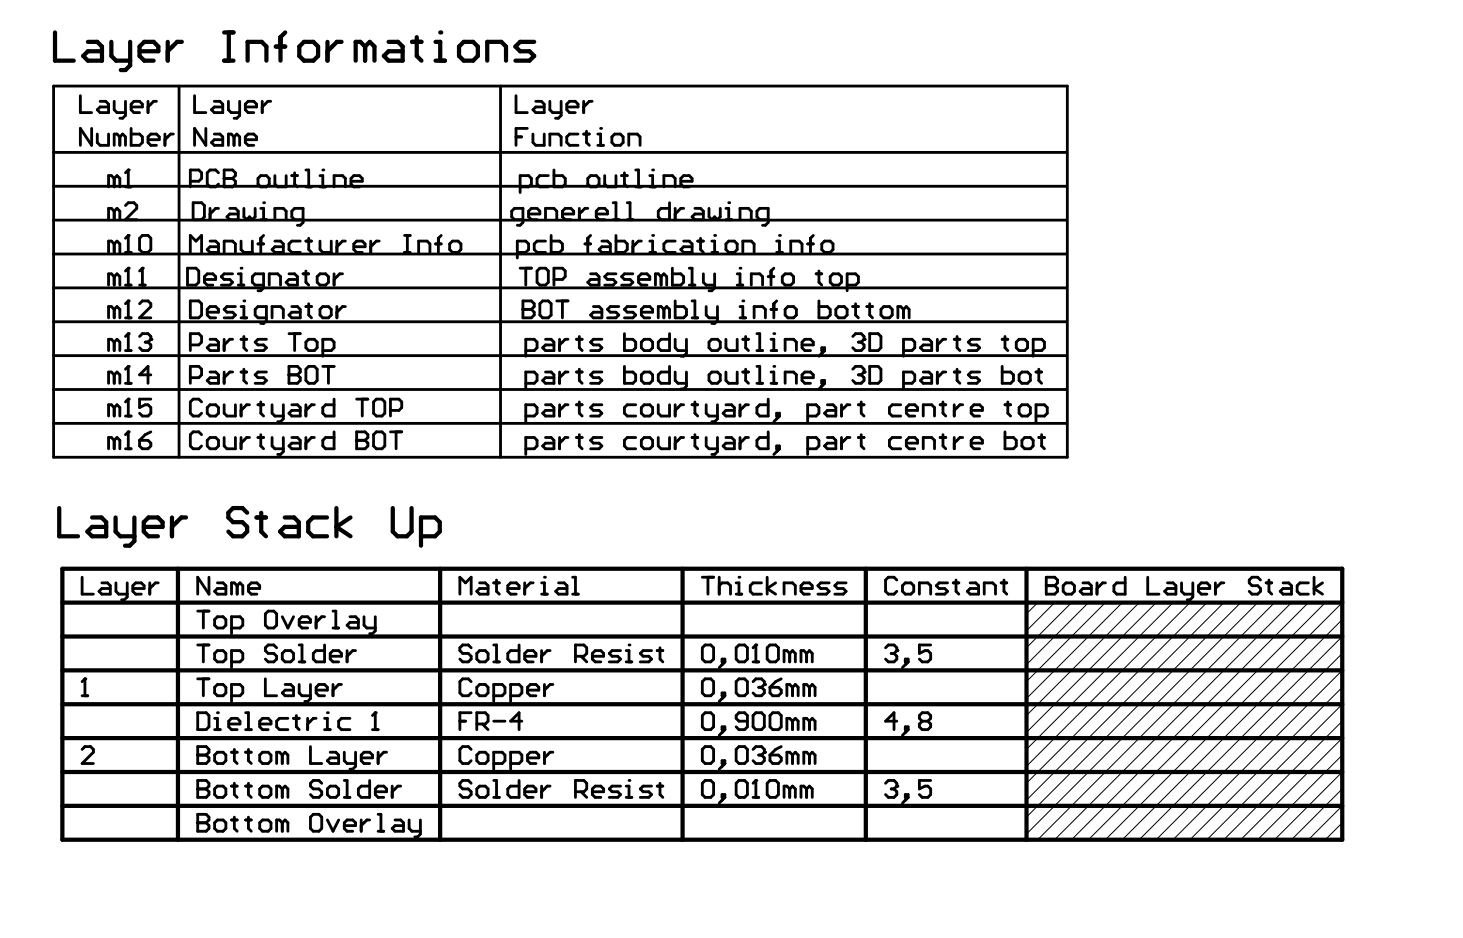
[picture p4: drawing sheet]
<svg xmlns="http://www.w3.org/2000/svg" width="439mm" height="281mm" viewBox="0 0 439 281" stroke-linecap="round" stroke-linejoin="round" font-family="sans-serif">
<g fill="none" stroke="#000" stroke-width=".3">
<path d="M311.3 180.6l-3.4 3.4M316.4 180.6l-8.5 8.5M321.4 180.6l-13.5 13.5M326.5 180.6l-18.6 18.6M331.6 180.6l-23.7 23.7M336.7 180.6l-28.8 28.8M341.7 180.6l-33.8 33.9M346.8 180.6l-38.9 38.9M351.9 180.6l-44 44M357 180.6l-49.1 49.1M362 180.6l-54.1 54.2M367.1 180.6l-59.2 59.2"/>
<path d="M372.2 180.6l-64.3 64.3M377.3 180.6l-69.4 69.4M382.3 180.6l-71 71.1M387.4 180.6l-71 71.1M392.5 180.6l-71.1 71.1M397.6 180.6l-71.1 71.1M402.6 195.9l-55.8 55.8M402.6 190.8l-60.9 60.9M402.6 185.7l-65.9 66M402.6 180.6l-71 71.1M402.6 216.2l-35.5 35.5M402.6 211.1l-40.6 40.6"/>
<path d="M402.6 206l-45.6 45.7M402.6 200.9l-50.7 50.8M402.6 226.3l-25.3 25.4M402.6 221.2l-30.4 30.5M402.6 236.5l-15.2 15.2M402.6 231.4l-20.3 20.3M402.6 246.6l-5 5.1M402.6 241.6l-10.1 10.1"/>
</g>
<g fill="none" stroke="#000" stroke-width="1.3">
<path d="M16.5 9.7v8.5h5.6M26.4 12.5h2.8l1.4 1.5v4.2h-4.2l-1.4-1.4 1.4-1.4h4.2M33.4 12.5v4.3l1.4 1.4h4.2M39 12.5v7.1l-1.4 1.4h-1.4M41.9 15.4h5.6v-1.4l-1.4-1.5h-2.8l-1.4 1.5v2.8l1.4 1.4h2.8M50.3 12.5v5.7M54.5 12.5h-1.4l-2.8 2.9M67.2 18.2h2.8M67.2 9.7h2.8M68.6 9.7v8.5M74.3 18.2v-5.7h4.2l1.4 1.5v4.2M82.7 14h2.9"/>
<path d="M85.6 9.7l-1.5 1.4v7.1M91.2 12.5h2.8l1.4 1.5v2.8l-1.4 1.4h-2.8l-1.4-1.4v-2.8zM98.2 12.5v5.7M102.5 12.5h-1.4l-2.9 2.9M109.5 14l-1.4-1.5h-1.4v5.7M109.5 14v4.2M109.5 14l1.4-1.5 1.4 1.5v4.2M116.6 12.5h2.8l1.4 1.5v4.2h-4.2l-1.5-1.4 1.5-1.4h4.2M123.6 12.5h2.8M125 11.1v5.7l1.4 1.4M130.6 12.5h1.5v5.7M130.6 18.2h2.9"/>
<path d="M139.1 12.5h2.8l1.4 1.5v2.8l-1.4 1.4h-2.8l-1.4-1.4v-2.8zM146.2 18.2v-5.7h4.2l1.4 1.5v4.2M160.2 12.5h-4.2l-1.4 1.5 1.4 1.4h2.8l1.4 1.4-1.4 1.4h-4.2M17.8 152.3v8.5h5.6M27.6 155.1h2.8l1.5 1.4v4.3h-4.3l-1.4-1.5 1.4-1.4h4.3M34.7 155.1v4.2l1.4 1.5h4.2M40.3 155.1v7.1l-1.4 1.4h-1.4M43.1 157.9h5.7v-1.4l-1.4-1.4h-2.9l-1.4 1.4v2.8l1.4 1.5h2.9M51.6 155.1v5.7M55.8 155.1h-1.4l-2.8 2.8M74.1 153.7l-1.4-1.4h-2.8l-1.4 1.4v1.4l1.4 1.4h2.8l1.4 1.4v1.4l-1.4 1.5h-2.8l-1.4-1.5M77 155.1h2.8"/>
<path d="M78.4 153.7v5.6l1.4 1.5M85.4 155.1h2.8l1.4 1.4v4.3h-4.2l-1.4-1.5 1.4-1.4h4.2M98.1 155.1h-4.2l-1.4 1.4v2.8l1.4 1.5h4.2M100.9 152.3v8.5M105.1 155.1l-4.2 2.8 4.2 2.9M117.8 152.3v7l1.4 1.5h2.9l1.4-1.5v-7M18.7 170.5h383.9v81.2h-383.9zM53.4 170.5v81.2M126.3 160.8h4.2l1.4-1.5v-2.8l-1.4-1.4h-4.2v8.5M132 170.5v81.2M204.8 170.5v81.2M259.7 170.5v81.2"/>
<path d="M307.9 170.5v81.2M18.7 190.8h383.9M18.7 180.6h383.9M18.7 211.1h383.9M18.7 200.9h383.9M18.7 231.4h383.9M18.7 221.2h383.9M18.7 241.6h383.9"/>
</g>
<g fill="none" stroke="#000" stroke-width=".85">
<path d="M16.1 25.8h304.1v111.3h-304.1zM24.1 28.7v5.1h3.4M27.5 38.5v5.1l-3.4-5.1v5.1M30 30.4h1.7l.9 .8v2.6h-2.6l-.8-.9 .8-.8h2.6M34.3 30.4v2.5l.8 .9h2.5M37.6 30.4v4.2l-.8 .8h-.9M39.3 32.1h3.4v-.9l-.8-.8h-1.7l-.9 .8v1.7l.9 .9h1.7M39.3 38.5v5.1h2.6l.8-.9v-1.7l-.8-.8h-2.6M44.4 30.4v3.4M46.9 30.4h-.8l-1.7 1.7M53.7 25.8v111.3M58.4 28.7v5.1h3.3"/>
<path d="M61.7 38.5v5.1l-3.3-5.1v5.1M64.3 30.4h1.7l.8 .8v2.6h-2.5l-.9-.9 .9-.8h2.5M68.5 30.4v2.5l.9 .9h2.5M71.9 30.4v4.2l-.9 .8h-.8M73.6 32.1h3.4v-.9l-.9-.8h-1.7l-.8 .8v1.7l.8 .9h1.7M78.7 30.4v3.4M81.2 30.4h-.8l-1.7 1.7M150.1 25.8v111.3M154.8 28.7v5.1h3.4M158.2 38.5h-3.4v5.1M160.7 30.4h1.7l.9 .8v2.6h-2.6l-.8-.9 .8-.8h2.6M164.9 30.4v2.5l.9 .9h2.5"/>
<path d="M168.3 30.4v4.2l-.8 .8h-.9M170 32.1h3.4v-.9l-.8-.8h-1.7l-.9 .8v1.7l.9 .9h1.7M175.1 30.4v3.4M175.9 39.3v3.4l.9 .9M177.6 30.4h-.8l-1.7 1.7M16.1 55.8h303.6M16.1 45.7h303.6M29.2 40.2v2.5l.8 .9h2.6v-3.4M34.3 53.5l-.9-.9h-.8v3.4M34.3 53.5v2.5M34.3 53.5l.8-.9 .8 .9v2.5M35.9 41l-.8-.8h-.8v3.4"/>
<path d="M35.9 41l.9-.8 .8 .8v2.6M35.9 41v2.6M37.6 56h1.7M37.6 51.8l.9-.9v5.1M44.4 41.9h3.4v-.9l-.9-.8h-1.7l-.8 .8v1.7l.8 .9h1.7M49.5 40.2v3.4M52 40.2h-.8l-1.7 1.7M57.1 54.3h2.5l.9-.8v-1.7l-.9-.9h-2.5v5.1M64.3 40.2h1.7l.8 .8v2.6h-2.5l-.9-.9 .9-.8h2.5M65.5 51.8l-.8-.9h-1.7l-.8 .9v3.4l.8 .8h1.7l.8-.8M67.2 50.9h2.6l.8 .9v.8l-.8 .9 .8 .8v.9l-.8 .8h-2.6zM67.2 53.5h2.6"/>
<path d="M70.2 41l-.8-.8h-.9v3.4M70.2 41l.8-.8 .9 .8v2.6M70.2 41v2.6M73.6 41.9h3.4v-.9l-.9-.8h-1.7l-.8 .8v1.7l.8 .9h1.7M78.2 52.6h1.7l.9 .9v1.7l-.9 .8h-1.7l-.8-.8v-1.7zM82.5 52.6v2.6l.8 .8h2.5v-3.4M87.5 52.6h1.7M88.4 51.8v3.4l.8 .8M91.8 56h1.6M91.8 50.9h.8v5.1M96 52.6h.8v3.4M96 56h1.7"/>
<path d="M100.2 56v-3.4h2.6l.8 .9v2.5M105.3 54.3h3.4v-.8l-.9-.9h-1.7l-.8 .9v1.7l.8 .8h1.7M154.8 41h1.7M156 56h2.6l.8-.8v-1.7l-.8-.9h-2.6v5.1M159.9 40.2v2.5l.8 .9h2.6v-3.4M164.5 52.6h-2.6l-.8 .9v1.7l.8 .8h2.6M164.9 43.6v-3.4h2.6l.8 .8v2.6M166.2 50.9v5.1h2.5l.9-.8v-1.7l-.9-.9h-2.5M173.4 40.2h-2.5l-.9 .8v1.7l.9 .9h2.5M175.1 40.2h1.7M177.2 52.6h1.7l.8 .9v1.7l-.8 .8h-1.7l-.9-.8v-1.7zM179.3 40.2h.9v3.4"/>
<path d="M179.3 43.6h1.7M181.4 52.6v2.6l.8 .8h2.6v-3.4M184.4 40.2h1.7l.8 .8v1.7l-.8 .9h-1.7l-.9-.9v-1.7zM186.5 52.6h1.7M187.3 51.8v3.4l.9 .8M188.6 43.6v-3.4h2.6l.8 .8v2.6M190.7 56h1.7M190.7 50.9h.8v5.1M194.9 52.6h.9v3.4M194.9 56h1.7M199.1 56v-3.4h2.6l.8 .9v2.5M204.2 54.3h3.4v-.8l-.8-.9h-1.7l-.9 .9v1.7l.9 .8h1.7"/>
<path d="M16.1 76.1h303.6M16.1 66h303.6M34.3 63.3l-.9-.8h-.8v3.3M34.3 73.1l-.9-.8h-.8v3.3M34.3 63.3v2.5M34.3 73.1v2.5M34.3 63.3l.8-.8 .8 .8v2.5M34.3 73.1l.8-.8 .8 .8v2.5M37.6 71.4l.9-.8v5M37.6 61.6l.9-.8h1.7l.8 .8v.9l-3.4 3.3h3.4M37.6 75.6h1.7M42.7 70.6h1.7l.8 .8v3.4l-.8 .8h-1.7l-.8-.8v-3.4z"/>
<path d="M57.1 75.6v-5l1.7 1.7 1.7-1.7v5M57.9 60.8h2.6l.8 .8v3.4l-.8 .8h-2.6zM63 62.5v3.3M63 72.3h1.7l.8 .8v2.5h-2.5l-.8-.8 .8-.8h2.5M65.5 62.5h-.8l-1.7 1.6M67.2 75.6v-3.3h2.6l.8 .8v2.5M68.9 62.5h1.7l.9 .8v2.5h-2.6l-.8-.8 .8-.9h2.6M72.3 72.3v2.5l.9 .8h2.5v-3.3M73.2 62.5v2.5l.8 .8 .8-.8 .9 .8 .8-.8v-2.5M77.4 73.1h1.7M78.2 62.5h.9v3.3M78.2 65.8h1.7"/>
<path d="M79.1 70.6l-.9 .8v4.2M82.5 72.3h1.6l.9 .8v2.5h-2.5l-.9-.8 .9-.8h2.5M82.5 65.8v-3.3h2.5l.8 .8v2.5M90.1 72.3h-2.6l-.8 .8v1.7l.8 .8h2.6M90.9 65.8h-2.5l-.9-.8v-1.7l.9-.8h2.5v4.2l-.8 .8h-.9M91.8 72.3h1.6M92.6 71.4v3.4l.8 .8M96 72.3v2.5l.8 .8h2.6v-3.3M101.1 72.3v3.3M103.6 72.3h-.8l-1.7 1.7M106.1 74h3.4v-.9l-.8-.8h-1.7l-.9 .8v1.7l.9 .8h1.7M111.2 72.3v3.3"/>
<path d="M113.7 72.3h-.8l-1.7 1.7M121.4 75.6h1.6M121.4 70.6h1.6M122.2 70.6v5M125.6 75.6v-3.3h2.5l.9 .8v2.5M130.7 73.1h1.6M132.3 70.6l-.8 .8v4.2M135.7 72.3h1.7l.9 .8v1.7l-.9 .8h-1.7l-.8-.8v-1.7zM155.2 75.6h2.5l.9-.8v-1.7l-.9-.8h-2.5v5M156.9 65.8h-2.6l-.8-.8v-1.7l.8-.8h2.6v4.2l-.9 .8h-.8M158.6 64.1h3.3v-.8l-.8-.8h-1.7l-.8 .8v1.7l.8 .8h1.7M163.6 65.8v-3.3h2.6l.8 .8v2.5"/>
<path d="M163.6 72.3h-2.5l-.8 .8v1.7l.8 .8h2.5M165.3 70.6v5h2.6l.8-.8v-1.7l-.8-.8h-2.6M168.7 64.1h3.4v-.8l-.9-.8h-1.6l-.9 .8v1.7l.9 .8h1.6M173.8 62.5v3.3M175.5 73.1h1.7M176.3 62.5h-.8l-1.7 1.6M177.2 70.6l-.9 .8v4.2M178.9 64.1h3.3v-.8l-.8-.8h-1.7l-.8 .8v1.7l.8 .8h1.7M180.5 72.3h1.7l.9 .8v2.5h-2.6l-.8-.8 .8-.8h2.6M183.9 60.8h.9v5M183.9 65.8h1.7M184.8 70.6v5h2.5l.9-.8v-1.7l-.9-.8h-2.5"/>
<path d="M188.2 65.8h1.6M188.2 60.8h.8v5M189.8 72.3v3.3M192.4 72.3h-.9l-1.7 1.7M194.9 72.3h.9v3.3M194.9 75.6h1.7M200.8 60.8v5h-2.5l-.8-.8v-1.7l.8-.8h2.5M202.5 72.3h-2.5l-.9 .8v1.7l.9 .8h2.5M202.5 62.5v3.3M205.1 72.3h1.7l.8 .8v2.5h-2.5l-.9-.8 .9-.8h2.5M205.1 62.5h-.9l-1.7 1.6M208.5 62.5h1.6l.9 .8v2.5h-2.5l-.9-.8 .9-.9h2.5"/>
<path d="M209.3 72.3h1.7M210.1 71.4v3.4l.9 .8M212.7 62.5v2.5l.8 .8 .9-.8 .8 .8 .9-.8v-2.5M213.5 72.3h.9v3.3M213.5 75.6h1.7M217.8 62.5h.8v3.3M217.8 65.8h1.6M218.6 72.3h1.7l.8 .8v1.7l-.8 .8h-1.7l-.8-.8v-1.7zM222 65.8v-3.3h2.5l.9 .8v2.5M222.8 75.6v-3.3h2.6l.8 .8v2.5M230.4 65.8h-2.5l-.8-.8v-1.7l.8-.8h2.5v4.2l-.8 .8h-.9M233 72.3h.8v3.3"/>
<path d="M233 75.6h1.7M237.2 75.6v-3.3h2.5l.9 .8v2.5M242.3 73.1h1.7M244 70.6l-.9 .8v4.2M247.3 72.3h1.7l.9 .8v1.7l-.9 .8h-1.7l-.8-.8v-1.7zM16.1 96.4h303.6M16.1 86.3h303.6M34.3 82.9l-.9-.8h-.8v3.4M34.3 92.7l-.9-.8h-.8v3.4M34.3 82.9v2.6M34.3 92.7v2.6M34.3 82.9l.8-.8 .8 .8v2.6"/>
<path d="M34.3 92.7l.8-.8 .8 .8v2.6M37.6 81.2l.9-.8v5.1M37.6 91l.9-.8v5.1M37.6 85.5h1.7M37.6 95.3h1.7M41.9 81.2l.8-.8v5.1M41.9 91l.8-.8h1.7l.8 .8v.9l-3.3 3.4h3.3M41.9 85.5h1.7M56.2 80.4h2.6l.8 .8v3.4l-.8 .9h-2.6zM57.1 90.2h2.5l.9 .8v3.4l-.9 .9h-2.5zM61.3 83.8h3.4v-.9l-.8-.8h-1.7l-.9 .8v1.7l.9 .9h1.7M62.2 93.6h3.3v-.9l-.8-.8h-1.7l-.8 .8v1.7l.8 .9h1.7"/>
<path d="M69.8 82.1h-2.6l-.8 .8 .8 .9h1.7l.9 .8-.9 .9h-2.5M70.6 91.9h-2.5l-.9 .8 .9 .9h1.7l.8 .8-.8 .9h-2.6M71.5 82.1h.8v3.4M71.5 85.5h1.7M72.3 91.9h.9v3.4M72.3 95.3h1.7M79.1 85.5h-2.6l-.8-.9v-1.7l.8-.8h2.6v4.2l-.9 .9h-.8M79.9 95.3h-2.5l-.9-.9v-1.7l.9-.8h2.5v4.2l-.8 .9h-.9M80.8 85.5v-3.4h2.5l.8 .8v2.6M81.6 95.3v-3.4h2.5l.9 .8v2.6M86.7 82.1h1.7l.8 .8v2.6h-2.5l-.9-.9 .9-.8h2.5M87.5 91.9h1.7l.9 .8v2.6h-2.6l-.8-.9 .8-.8h2.6"/>
<path d="M90.9 82.1h1.7M91.8 81.2v3.4l.8 .9M91.8 91.9h1.6M92.6 91v3.4l.8 .9M95.1 82.9l.9-.8h1.7l.8 .8v1.7l-.8 .9h-1.7l-.9-.9zM96.8 91.9h1.7l.9 .8v1.7l-.9 .9h-1.7l-.8-.9v-1.7zM100.2 82.1v3.4M101.1 91.9v3.4M102.8 82.1h-.9l-1.7 1.7M103.6 91.9h-.8l-1.7 1.7M156 80.4h3.4M156.9 90.2h2.5l.9 .8v.9l-.9 .8 .9 .9v.8l-.9 .9h-2.5z"/>
<path d="M156.9 92.7h2.5M157.7 80.4v5.1M161.9 80.4h1.7l.9 .8v3.4l-.9 .9h-1.7l-.8-.9v-3.4zM162.8 90.2h1.7l.8 .8v3.4l-.8 .9h-1.7l-.9-.9v-3.4zM166.2 83.8h2.5l.9-.9v-1.7l-.9-.8h-2.5v5.1M167 90.2h3.4M168.7 90.2v5.1M177.2 82.1h1.7l.8 .8v2.6h-2.5l-.9-.9 .9-.8h2.5M178 91.9h1.7l.8 .8v2.6h-2.5l-.8-.9 .8-.8h2.5M184.8 82.1h-2.6l-.8 .8 .8 .9h1.7l.9 .8-.9 .9h-2.5M185.6 91.9h-2.5l-.9 .8 .9 .9h1.7l.8 .8-.8 .9h-2.6M189.8 82.1h-2.5l-.8 .8 .8 .9h1.7l.8 .8-.8 .9h-2.5"/>
<path d="M190.7 91.9h-2.5l-.9 .8 .9 .9h1.6l.9 .8-.9 .9h-2.5M191.5 83.8h3.4v-.9l-.8-.8h-1.7l-.9 .8v1.7l.9 .9h1.7M192.4 93.6h3.4v-.9l-.9-.8h-1.7l-.8 .8v1.7l.8 .9h1.7M198.3 82.9l-.8-.8h-.9v3.4M198.3 82.9v2.6M198.3 82.9l.8-.8 .9 .8v2.6M199.1 92.7v2.6M199.1 92.7l.9-.8 .8 .8v2.6M199.1 92.7l-.8-.8h-.8v3.4M201.7 80.4v5.1h2.5l.9-.9v-1.7l-.9-.8h-2.5M202.5 90.2v5.1h2.6l.8-.9v-1.7l-.8-.8h-2.6M206.8 80.4h.8v5.1"/>
<path d="M206.8 85.5h1.7M207.6 95.3h1.7M207.6 90.2h.9v5.1M211 82.1v2.5l.8 .9h2.6M211.8 91.9v2.5l.9 .9h2.5M214.4 82.1v4.2l-.9 .9h-.8M215.2 91.9v4.2l-.8 .9h-.9M221.1 82.1h.9v3.4M221.1 85.5h1.7M222 91.9h.8v3.4M222 95.3h1.7M225.4 85.5v-3.4h2.5l.8 .8v2.6"/>
<path d="M226.2 95.3v-3.4h2.5l.9 .8v2.6M230.4 82.9h1.7M231.3 92.7h1.7M232.1 80.4l-.8 .8v4.3M233 90.2l-.9 .8v4.3M235.5 82.1h1.7l.8 .8v1.7l-.8 .9h-1.7l-.8-.9v-1.7zM236.4 91.9h1.6l.9 .8v1.7l-.9 .9h-1.6l-.9-.9v-1.7zM244.8 82.1h1.7M245.7 81.2v3.4l.8 .9M245.7 90.2v5.1h2.5l.8-.9v-1.7l-.8-.8h-2.5M249 82.9l.9-.8h1.7l.8 .8v1.7l-.8 .9h-1.7l-.9-.9zM251.6 91.9h1.7l.8 .8v1.7l-.8 .9h-1.7l-.9-.9v-1.7z"/>
<path d="M254.1 85.5h2.5l.9-.9v-1.7l-.9-.8h-2.5v5.1M255.8 91.9h1.7M256.6 91v3.4l.9 .9M260 91.9h1.7M260.9 91v3.4l.8 .9M265.1 91.9h1.7l.8 .8v1.7l-.8 .9h-1.7l-.8-.9v-1.7zM271 92.7l-.8-.8h-.9v3.4M271 92.7v2.6M271 92.7l.9-.8 .8 .8v2.6M16.1 116.8h303.6M16.1 106.6h303.6M34.3 102.5l-.9-.8h-.8v3.4"/>
<path d="M34.3 112.4l-.9-.9h-.8v3.4M34.3 102.5v2.6M34.3 112.4v2.5M34.3 102.5l.8-.8 .8 .8v2.6M34.3 112.4l.8-.9 .8 .9v2.5M37.6 100.9l.9-.9v5.1M37.6 110.7l.9-.9v5.1M37.6 105.1h1.7M37.6 114.9h1.7M41.9 100.9l.8-.9h1.7l.8 .9v.8l-.8 .8M43.6 102.5h.8M44.4 102.5l.8 .9v.8l-.8 .9h-1.7l-.8-.9"/>
<path d="M45.2 112.4h-3.3l2.5-2.6v5.1M45.2 119.6h-3.3v2.6l1.7-.9h.8l.8 .9v1.7l-.8 .8h-1.7l-.8-.8M57.1 103.4h2.5l.9-.9v-1.6l-.9-.9h-2.5v5.1M57.1 113.2h2.5l.9-.8v-1.7l-.9-.9h-2.5v5.1M63 101.7h1.7l.8 .8v2.6h-2.5l-.8-.9 .8-.8h2.5M63 111.5h1.7l.8 .9v2.5h-2.5l-.8-.8 .8-.9h2.5M67.2 101.7v3.4M67.2 111.5v3.4M69.8 101.7h-.9l-1.7 1.7M69.8 111.5h-.9l-1.7 1.7M72.3 101.7h1.7M72.3 111.5h1.7"/>
<path d="M73.2 100.9v3.3l.8 .9M73.2 110.7v3.4l.8 .8M79.9 101.7h-2.5l-.9 .8 .9 .9h1.7l.8 .8-.8 .9h-2.6M79.9 111.5h-2.5l-.9 .9 .9 .8h1.7l.8 .9-.8 .8h-2.6M86.7 109.8h2.5l.9 .9v.8l-.9 .9 .9 .8v.9l-.9 .8h-2.5zM86.7 100h3.4M86.7 112.4h2.5M88.4 100v5.1M92.6 101.7h1.7l.8 .8v1.7l-.8 .9h-1.7l-.8-.9v-1.7zM92.6 109.8h1.7l.8 .9v3.4l-.8 .8h-1.7l-.8-.8v-3.4zM96.8 105.1h2.6l.8-.9v-1.7l-.8-.8h-2.6v5.1M96.8 109.8h3.4"/>
<path d="M98.5 109.8v5.1M100.2 119.6v5.1h-2.5l-.9-.8v-1.7l.9-.9h2.5M107 119.6h3.4M108.7 119.6v5.1M112.9 119.6h1.7l.8 .9v3.4l-.8 .8h-1.7l-.8-.8v-3.4zM157.7 105.1h2.6l.8-.9v-1.7l-.8-.8h-2.6v5.1M157.7 114.9h2.6l.8-.8v-1.7l-.8-.9h-2.6v5.1M163.6 101.7h1.7l.9 .8v2.6h-2.6l-.8-.9 .8-.8h2.6M163.6 111.5h1.7l.9 .9v2.5h-2.6l-.8-.8 .8-.9h2.6M167.9 101.7v3.4M167.9 111.5v3.4M170.4 111.5h-.8l-1.7 1.7"/>
<path d="M170.4 101.7h-.8l-1.7 1.7M172.9 101.7h1.7M172.9 111.5h1.7M173.8 100.9v3.3l.8 .9M173.8 110.7v3.4l.8 .8M180.5 101.7h-2.5l-.8 .8 .8 .9h1.7l.8 .8-.8 .9h-2.5M180.5 111.5h-2.5l-.8 .9 .8 .8h1.7l.8 .9-.8 .8h-2.5M187.3 100v5.1h2.5l.9-.9v-1.7l-.9-.8h-2.5M187.3 109.8v5.1h2.5l.9-.8v-1.7l-.9-.9h-2.5M193.2 101.7h1.7l.9 .8v1.7l-.9 .9h-1.7l-.8-.9v-1.7zM193.2 111.5h1.7l.9 .9v1.7l-.9 .8h-1.7l-.8-.8v-1.7zM200.8 100v5.1h-2.5l-.8-.9v-1.7l.8-.8h2.5"/>
<path d="M200.8 109.8v5.1h-2.5l-.8-.8v-1.7l.8-.9h2.5M202.5 101.7v2.5l.9 .9h2.5M202.5 111.5v2.6l.9 .8h2.5M205.9 101.7v4.2l-.8 .9h-.9M205.9 111.5v4.2l-.8 .9h-.9M213.5 101.7h1.7l.9 .8v1.7l-.9 .9h-1.7l-.8-.9v-1.7zM213.5 111.5h1.7l.9 .9v1.7l-.9 .8h-1.7l-.8-.8v-1.7zM217.8 101.7v2.5l.8 .9h2.5v-3.4M217.8 111.5v2.6l.8 .8h2.5v-3.4M222.8 101.7h1.7M222.8 111.5h1.7M223.7 100.9v3.3l.8 .9"/>
<path d="M223.7 110.7v3.4l.8 .8M227.1 105.1h1.6M227.1 100h.8v5.1M227.1 109.8h.8v5.1M227.1 114.9h1.6M230.4 119.6v5.1h-2.5l-.8-.8v-1.7l.8-.9h2.5M231.3 101.7h.8v3.4M231.3 111.5h.8v3.4M231.3 105.1h1.7M231.3 114.9h1.7M235.5 105.1v-3.4h2.5l.9 .8v2.6M235.5 114.9v-3.4h2.5l.9 .9v2.5"/>
<path d="M240.6 103.4h3.4v-.9l-.9-.8h-1.7l-.8 .8v1.7l.8 .9h1.7M240.6 113.2h3.4v-.8l-.9-.9h-1.7l-.8 .9v1.7l.8 .8h1.7M246.5 104.2h.8v.9h-.8zM246.5 114.1h.8v.8h-.8zM247.3 105.1l-1.6 1.7M247.3 114.9l-1.6 1.7M255.8 100.9l.8-.9h1.7l.9 .9v.8l-.9 .8M255.8 110.7l.8-.9h1.7l.9 .9v.8l-.9 .9M257.5 102.5h.8M257.5 112.4h.8M258.3 102.5l.9 .9v.8l-.9 .9h-1.7l-.8-.9M258.3 112.4l.9 .8v.9l-.9 .8h-1.7l-.8-.8"/>
<path d="M260.9 100h2.5l.9 .9v3.3l-.9 .9h-2.5zM260.9 109.8h2.5l.9 .9v3.4l-.9 .8h-2.5zM271 105.1h2.6l.8-.9v-1.7l-.8-.8h-2.6v5.1M271 114.9h2.6l.8-.8v-1.7l-.8-.9h-2.6v5.1M276.9 101.7h1.7l.9 .8v2.6h-2.6l-.8-.9 .8-.8h2.6M276.9 111.5h1.7l.9 .9v2.5h-2.6l-.8-.8 .8-.9h2.6M281.2 101.7v3.4M281.2 111.5v3.4M283.7 101.7h-.8l-1.7 1.7M283.7 111.5h-.8l-1.7 1.7M286.2 101.7h1.7M286.2 111.5h1.7"/>
<path d="M287.1 100.9v3.3l.8 .9M287.1 110.7v3.4l.8 .8M293.9 101.7h-2.6l-.8 .8 .8 .9h1.7l.9 .8-.9 .9h-2.5M293.9 111.5h-2.6l-.8 .9 .8 .8h1.7l.9 .9-.9 .8h-2.5M300.6 101.7h1.7M300.6 109.8v5.1h2.6l.8-.8v-1.7l-.8-.9h-2.6M301.5 100.9v3.3l.8 .9M305.7 101.7h1.7l.8 .8v1.7l-.8 .9h-1.7l-.9-.9v-1.7zM306.5 111.5h1.7l.9 .9v1.7l-.9 .8h-1.7l-.8-.8v-1.7zM309.9 105.1h2.6l.8-.9v-1.7l-.8-.8h-2.6v5.1M310.8 111.5h1.7M311.6 110.7v3.4l.9 .8"/>
<path d="M16.1 126.9h303.6M34.3 122.2l.8-.9 .8 .9v2.5M34.3 122.2l-.9-.9h-.8v3.4M34.3 132l-.9-.9h-.8v3.4M34.3 122.2v2.5M34.3 132v2.5M34.3 132l.8-.9 .8 .9v2.5M37.6 120.5l.9-.9v5.1M37.6 130.3l.9-.9v5.1M37.6 124.7h1.7M37.6 134.5h1.7M41.9 132h2.5l.8 .8v.9l-.8 .8h-1.7l-.8-.8z"/>
<path d="M45.2 129.4l-1.6 .9-1.7 1.7M60.5 120.5l-.9-.9h-1.7l-.8 .9v3.4l.8 .8h1.7l.9-.8M60.5 130.3l-.9-.9h-1.7l-.8 .9v3.4l.8 .8h1.7l.9-.8M63 121.3h1.7l.8 .9v1.7l-.8 .8h-1.7l-.8-.8v-1.7zM63 131.1h1.7l.8 .9v1.7l-.8 .8h-1.7l-.8-.8v-1.7zM67.2 121.3v2.6l.9 .8h2.5v-3.4M67.2 131.1v2.6l.9 .8h2.5v-3.4M72.3 121.3v3.4M72.3 131.1v3.4M74.8 121.3h-.8l-1.7 1.7M74.8 131.1h-.8l-1.7 1.7M77.4 121.3h1.7"/>
<path d="M77.4 131.1h1.7M78.2 120.5v3.4l.9 .8M78.2 130.3v3.4l.9 .8M81.6 121.3v2.6l.9 .8h2.5M81.6 131.1v2.6l.9 .8h2.5M85 121.3v4.3l-.9 .8h-.8M85 131.1v4.3l-.9 .8h-.8M87.5 121.3h1.7l.9 .9v2.5h-2.6l-.8-.8 .8-.9h2.6M87.5 131.1h1.7l.9 .9v2.5h-2.6l-.8-.8 .8-.9h2.6M91.8 121.3v3.4M91.8 131.1v3.4M94.3 131.1h-.9l-1.6 1.7"/>
<path d="M94.3 121.3h-.9l-1.6 1.7M100.2 129.4v5.1h-2.5l-.9-.8v-1.7l.9-.9h2.5M107 129.4h2.5l.9 .9v.8l-.9 .9 .9 .8v.9l-.9 .8h-2.5zM107 132h2.5M112.9 129.4h1.7l.8 .9v3.4l-.8 .8h-1.7l-.8-.8v-3.4zM117.1 123h2.6l.8-.8v-1.7l-.8-.9h-2.6v5.1M117.1 129.4h3.4M118.8 129.4v5.1M157.7 124.7h2.6l.8-.8v-1.7l-.8-.9h-2.6v5.1M157.7 134.5h2.6l.8-.8v-1.7l-.8-.9h-2.6v5.1M163.6 121.3h1.7l.9 .9v2.5h-2.6l-.8-.8 .8-.9h2.6M163.6 131.1h1.7l.9 .9v2.5h-2.6l-.8-.8 .8-.9h2.6"/>
<path d="M167.9 121.3v3.4M167.9 131.1v3.4M170.4 121.3h-.8l-1.7 1.7M170.4 131.1h-.8l-1.7 1.7M172.9 121.3h1.7M172.9 131.1h1.7M173.8 120.5v3.4l.8 .8M173.8 130.3v3.4l.8 .8M180.5 121.3h-2.5l-.8 .9 .8 .8h1.7l.8 .9-.8 .8h-2.5M180.5 131.1h-2.5l-.8 .9 .8 .8h1.7l.8 .9-.8 .8h-2.5M190.7 121.3h-2.5l-.9 .9v1.7l.9 .8h2.5M190.7 131.1h-2.5l-.9 .9v1.7l.9 .8h2.5"/>
<path d="M193.2 121.3h1.7l.9 .9v1.7l-.9 .8h-1.7l-.8-.8v-1.7zM193.2 131.1h1.7l.9 .9v1.7l-.9 .8h-1.7l-.8-.8v-1.7zM197.5 121.3v2.6l.8 .8h2.5v-3.4M197.5 131.1v2.6l.8 .8h2.5v-3.4M202.5 121.3v3.4M202.5 131.1v3.4M205.1 121.3h-.9l-1.7 1.7M205.1 131.1h-.9l-1.7 1.7M207.6 121.3h1.7M207.6 131.1h1.7M208.5 120.5v3.4l.8 .8M208.5 130.3v3.4l.8 .8"/>
<path d="M211.8 121.3v2.6l.9 .8h2.5M211.8 131.1v2.6l.9 .8h2.5M215.2 121.3v4.3l-.8 .8h-.9M215.2 131.1v4.3l-.8 .8h-.9M217.8 121.3h1.6l.9 .9v2.5h-2.5l-.9-.8 .9-.9h2.5M217.8 131.1h1.6l.9 .9v2.5h-2.5l-.9-.8 .9-.9h2.5M222 121.3v3.4M222 131.1v3.4M224.5 121.3h-.8l-1.7 1.7M224.5 131.1h-.8l-1.7 1.7M230.4 129.4v5.1h-2.5l-.8-.8v-1.7l.8-.9h2.5M233 123.9h.8v.8h-.8z"/>
<path d="M233 133.7h.8v.8h-.8zM233.8 124.7l-1.7 1.7M233.8 134.5l-1.7 1.7M242.3 124.7h2.5l.9-.8v-1.7l-.9-.9h-2.5v5.1M242.3 134.5h2.5l.9-.8v-1.7l-.9-.9h-2.5v5.1M248.2 121.3h1.7l.8 .9v2.5h-2.5l-.9-.8 .9-.9h2.5M248.2 131.1h1.7l.8 .9v2.5h-2.5l-.9-.8 .9-.9h2.5M252.4 121.3v3.4M252.4 131.1v3.4M255 121.3h-.9l-1.7 1.7M255 131.1h-.9l-1.7 1.7M257.5 121.3h1.7"/>
<path d="M257.5 131.1h1.7M258.3 120.5v3.4l.9 .8M258.3 130.3v3.4l.9 .8M270.2 121.3h-2.6l-.8 .9v1.7l.8 .8h2.6M270.2 131.1h-2.6l-.8 .9v1.7l.8 .8h2.6M271.9 123h3.4v-.8l-.9-.9h-1.7l-.8 .9v1.7l.8 .8h1.7M271.9 132.8h3.4v-.8l-.9-.9h-1.7l-.8 .9v1.7l.8 .8h1.7M276.9 134.5v-3.4h2.6l.8 .9v2.5M276.9 124.7v-3.4h2.6l.8 .9v2.5M282 121.3h1.7M282 131.1h1.7M282.9 120.5v3.4l.8 .8"/>
<path d="M282.9 130.3v3.4l.8 .8M286.2 121.3v3.4M286.2 131.1v3.4M288.8 121.3h-.9l-1.7 1.7M288.8 131.1h-.9l-1.7 1.7M291.3 123h3.4v-.8l-.8-.9h-1.7l-.9 .9v1.7l.9 .8h1.7M291.3 132.8h3.4v-.8l-.8-.9h-1.7l-.9 .9v1.7l.9 .8h1.7M301.5 129.4v5.1h2.5l.8-.8v-1.7l-.8-.9h-2.5M301.5 121.3h1.7M302.3 120.5v3.4l.9 .8M306.5 121.3h1.7l.9 .9v1.7l-.9 .8h-1.7l-.8-.8v-1.7zM307.4 131.1h1.7l.8 .9v1.7l-.8 .8h-1.7l-.9-.8v-1.7z"/>
<path d="M310.8 124.7h2.5l.8-.8v-1.7l-.8-.9h-2.5v5.1M311.6 131.1h1.7M312.5 130.3v3.4l.8 .8M24.6 173v5.1h3.4M30.6 174.7h1.6l.9 .9v2.5h-2.5l-.9-.8 .9-.9h2.5M34.8 174.7v2.6l.8 .8h2.6M38.2 174.7v4.2l-.9 .9h-.8M39.9 176.4h3.3v-.8l-.8-.9h-1.7l-.8 .9v1.7l.8 .8h1.7M44.9 174.7v3.4M47.5 174.7h-.9l-1.7 1.7M62.7 173v5.1l-3.4-5.1v5.1M65.2 174.7h1.7l.9 .9v2.5h-2.6l-.8-.8 .8-.9h2.6"/>
<path d="M71.1 175.6l-.8-.9h-.8v3.4M71.1 175.6l.9-.9 .8 .9v2.5M71.1 175.6v2.5M74.5 176.4h3.4v-.8l-.8-.9h-1.7l-.9 .9v1.7l.9 .8h1.7M137.9 178.1v-5.1l1.7 1.7 1.7-1.7v5.1M143.9 174.7h1.7l.8 .9v2.5h-2.5l-.9-.8 .9-.9h2.5M148.1 174.7h1.7M148.9 173.9v3.4l.9 .8M152.3 176.4h3.4v-.8l-.8-.9h-1.7l-.9 .9v1.7l.9 .8h1.7M157.4 174.7v3.4M159.9 174.7h-.8l-1.7 1.7M162.5 174.7h.8v3.4"/>
<path d="M162.5 178.1h1.7M167.5 174.7h1.7l.9 .9v2.5h-2.6l-.8-.8 .8-.9h2.6M171.8 178.1h1.7M171.8 173h.8v5.1M210.7 173h3.4M212.4 173v5.1M215.7 175.6l.9-.9h1.7l.8 .9v2.5M215.7 173v5.1M220.8 174.7h.9v3.4M220.8 178.1h1.7M228.4 174.7h-2.5l-.8 .9v1.7l.8 .8h2.5M230.1 173v5.1"/>
<path d="M232.7 174.7l-2.6 1.7 2.6 1.7M235.2 178.1v-3.4h2.5l.9 .9v2.5M240.3 176.4h3.4v-.8l-.9-.9h-1.7l-.8 .9v1.7l.8 .8h1.7M248.7 174.7h-2.5l-.9 .9 .9 .8h1.7l.8 .9-.8 .8h-2.6M253.8 174.7h-2.5l-.9 .9 .9 .8h1.7l.8 .9-.8 .8h-2.6M269 173.9l-.8-.9h-1.7l-.9 .9v3.4l.9 .8h1.7l.8-.8M271.6 174.7h1.7l.8 .9v1.7l-.8 .8h-1.7l-.9-.8v-1.7zM275.8 178.1v-3.4h2.5l.9 .9v2.5M284.2 174.7h-2.5l-.8 .9 .8 .8h1.7l.8 .9-.8 .8h-2.5M285.9 174.7h1.7M286.8 173.9v3.4l.8 .8M291 174.7h1.7l.8 .9v2.5h-2.5l-.8-.8 .8-.9h2.5"/>
<path d="M295.2 178.1v-3.4h2.6l.8 .9v2.5M300.3 174.7h1.7M301.2 173.9v3.4l.8 .8M313.8 173h2.6l.8 .9v.8l-.8 .9 .8 .8v.9l-.8 .8h-2.6zM313.8 175.6h2.6M319.8 174.7h1.7l.8 .9v1.7l-.8 .8h-1.7l-.9-.8v-1.7zM324.8 174.7h1.7l.9 .9v2.5h-2.6l-.8-.8 .8-.9h2.6M329.1 174.7v3.4M331.6 174.7h-.8l-1.7 1.7M337.5 173v5.1h-2.5l-.9-.8v-1.7l.9-.9h2.5M344.3 173v5.1h3.4M350.2 174.7h1.7l.8 .9v2.5h-2.5l-.8-.8 .8-.9h2.5"/>
<path d="M354.4 174.7v2.6l.9 .8h2.5M357.8 174.7v4.2l-.8 .9h-.9M359.5 176.4h3.4v-.8l-.9-.9h-1.6l-.9 .9v1.7l.9 .8h1.6M364.6 174.7v3.4M367.1 174.7h-.8l-1.7 1.7M378.1 173.9l-.8-.9h-1.7l-.9 .9v.8l.9 .9h1.7l.8 .8v.9l-.8 .8h-1.7l-.9-.8M379.8 174.7h1.7M380.6 173.9v3.4l.9 .8M384.9 174.7h1.7l.8 .9v2.5h-2.5l-.9-.8 .9-.9h2.5M392.5 174.7h-2.6l-.8 .9v1.7l.8 .8h2.6M394.2 173v5.1M396.7 174.7l-2.5 1.7 2.5 1.7"/>
<path d="M59.3 193.3h3.4M59.3 183.2h3.4M61 183.2v5.1M61 193.3v5.1M65.2 195h1.7l.9 .9v1.7l-.9 .8h-1.7l-.8-.8v-1.7zM65.2 184.9h1.7l.9 .8v1.7l-.9 .9h-1.7l-.8-.9v-1.7zM69.5 198.4h2.5l.8-.8v-1.7l-.8-.9h-2.5v5.1M69.5 188.3h2.5l.8-.9v-1.7l-.8-.8h-2.5v5M80.4 183.2h1.7l.9 .8v3.4l-.9 .9h-1.7l-.8-.9v-3.4zM83 194.2l-.9-.9h-1.7l-.8 .9v.8l.8 .9h1.7l.9 .8v.9l-.9 .8h-1.7l-.8-.8M84.7 184.9l1.7 3.4 1.7-3.4M85.5 195h1.7l.9 .9v1.7l-.9 .8h-1.7l-.8-.8v-1.7z"/>
<path d="M89.7 193.3h.9v5.1M89.7 198.4h1.7M89.7 186.6h3.4v-.9l-.8-.8h-1.7l-.9 .8v1.7l.9 .9h1.7M94.8 184.9v3.4M97.4 193.3v5.1h-2.6l-.8-.8v-1.7l.8-.9h2.6M97.4 184.9h-.9l-1.7 1.7M99 196.7h3.4v-.8l-.8-.9h-1.7l-.9 .9v1.7l.9 .8h1.7M99.9 183.2h.8v5.1M99.9 188.3h1.7M104.1 195v3.4M105 184.9h1.7l.8 .8v2.6h-2.5l-.9-.9 .9-.8h2.5M106.7 195h-.9l-1.7 1.7"/>
<path d="M109.2 184.9v2.5l.8 .9h2.6M112.6 184.9v4.2l-.9 .8h-.8M141.3 194.2l-.8-.9h-1.7l-.9 .9v.8l.9 .9h1.7l.8 .8v.9l-.8 .8h-1.7l-.9-.8M143.9 195h1.7l.8 .9v1.7l-.8 .8h-1.7l-.9-.8v-1.7zM148.1 193.3h.8v5.1M148.1 198.4h1.7M155.7 193.3v5.1h-2.5l-.9-.8v-1.7l.9-.9h2.5M157.4 196.7h3.4v-.8l-.9-.9h-1.7l-.8 .9v1.7l.8 .8h1.7M162.5 195v3.4M165 195h-.8l-1.7 1.7M172.6 196.7h2.6l.8-.8v-1.7l-.8-.9h-2.6v5.1M174.3 196.7l1.7 1.7"/>
<path d="M177.7 196.7h3.4v-.8l-.9-.9h-1.7l-.8 .9v1.7l.8 .8h1.7M186.1 195h-2.5l-.8 .9 .8 .8h1.7l.8 .9-.8 .8h-2.5M187.8 198.4h1.7M187.8 195h.9v3.4M195.4 195h-2.5l-.8 .9 .8 .8h1.7l.8 .9-.8 .8h-2.5M197.1 195h1.7M198 194.2v3.4l.8 .8M211.5 193.3h1.7l.9 .9v3.4l-.9 .8h-1.7l-.8-.8v-3.4zM216.6 197.6h.8v.8h-.8zM217.4 198.4l-1.7 1.7M221.7 193.3h1.7l.8 .9v3.4l-.8 .8h-1.7l-.9-.8v-3.4zM225.9 198.4h1.7"/>
<path d="M225.9 194.2l.8-.9v5.1M231 193.3h1.7l.8 .9v3.4l-.8 .8h-1.7l-.9-.8v-3.4zM236.9 195.9l-.9-.9h-.8v3.4M236.9 195.9v2.5M236.9 195.9l.8-.9 .9 .9v2.5M242 195.9l-.9-.9h-.8v3.4M242 195.9v2.5M242 195.9l.8-.9 .9 .9v2.5M265.6 194.2l.9-.9h1.7l.8 .9v.8l-.8 .9M267.3 195.9h.9M268.2 195.9l.8 .8v.9l-.8 .8h-1.7l-.9-.8M271.6 197.6h.8v.8h-.8z"/>
<path d="M272.4 198.4l-1.7 1.7M279.2 193.3h-3.4v2.6l1.7-.9h.8l.9 .9v1.7l-.9 .8h-1.7l-.8-.8M24.6 208.6h1.7M24.6 204.3l.9-.8v5.1M59.3 213.6h2.5l.9 .9v3.4l-.9 .8h-2.5zM59.3 203.5h3.4M61 203.5v5.1M64.4 218.7h1.7M64.4 215.3h.8v3.4M65.2 205.2h1.7l.9 .8v1.7l-.9 .9h-1.7l-.8-.9v-1.7zM68.6 217h3.4v-.8l-.9-.9h-1.6l-.9 .9v1.7l.9 .8h1.6M69.5 208.6h2.5l.8-.9v-1.7l-.8-.8h-2.5v5"/>
<path d="M73.7 218.7h1.7M73.7 213.6h.8v5.1M77.9 217h3.4v-.8l-.9-.9h-1.6l-.9 .9v1.7l.9 .8h1.6M79.6 203.5v5.1h3.4M85.5 205.2h1.7l.9 .8v2.6h-2.6l-.8-.9 .8-.8h2.6M86.4 215.3h-2.6l-.8 .9v1.7l.8 .8h2.6M88.1 215.3h1.6M88.9 214.5v3.4l.8 .8M89.7 205.2v2.5l.9 .9h2.5M92.3 215.3v3.4M93.1 205.2v4.2l-.8 .8h-.9M94.8 206.9h3.4v-.9l-.8-.8h-1.7l-.9 .8v1.7l.9 .9h1.7"/>
<path d="M94.8 215.3h-.8l-1.7 1.7M97.4 218.7h1.6M97.4 215.3h.8v3.4M99.9 205.2v3.4M102.4 205.2h-.8l-1.7 1.7M105 215.3h-2.6l-.8 .9v1.7l.8 .8h2.6M111.7 218.7h1.7M111.7 214.5l.9-.9v5.1M137.9 216.2h1.7M141.3 204.3l-.8-.8h-1.7l-.9 .8v3.4l.9 .9h1.7l.8-.9M141.3 213.6h-3.4v5.1M143 217h2.6l.8-.8v-1.7l-.8-.9h-2.6v5.1"/>
<path d="M143.9 205.2h1.7l.8 .8v1.7l-.8 .9h-1.7l-.9-.9v-1.7zM144.7 217l1.7 1.7M148.1 208.6h2.5l.9-.9v-1.7l-.9-.8h-2.5v5M148.1 216.2h3.4M153.2 208.6h2.5l.9-.9v-1.7l-.9-.8h-2.5v5M156.6 216.2h-3.4l2.5-2.6v5.1M158.2 206.9h3.4v-.9l-.8-.8h-1.7l-.9 .8v1.7l.9 .9h1.7M163.3 205.2v3.4M165.9 205.2h-.9l-1.7 1.7M211.5 203.5h1.7l.9 .8v3.4l-.9 .9h-1.7l-.8-.9v-3.4zM211.5 213.6h1.7l.9 .9v3.4l-.9 .8h-1.7l-.8-.8v-3.4zM216.6 207.7h.8v.9h-.8z"/>
<path d="M216.6 217.9h.8v.8h-.8zM217.4 218.7l-1.7 1.7M217.4 208.6l-1.7 1.6M221.7 203.5h1.7l.8 .8v3.4l-.8 .9h-1.7l-.9-.9v-3.4zM224.2 216.2h-2.5l-.9-.9v-.8l.9-.9h1.7l.8 .9v3.4l-.8 .8h-1.7l-.9-.8M225.9 204.3l.8-.8h1.7l.9 .8v.9l-.9 .8M226.7 213.6h1.7l.9 .9v3.4l-.9 .8h-1.7l-.8-.8v-3.4zM227.6 206h.8M228.4 206l.9 .9v.8l-.9 .9h-1.7l-.8-.9M231 206h2.5l.9 .9v.8l-.9 .9h-1.7l-.8-.9zM231.8 213.6h1.7l.9 .9v3.4l-.9 .8h-1.7l-.8-.8v-3.4zM234.4 203.5l-1.7 .8-1.7 1.7"/>
<path d="M237.7 216.2l-.8-.9h-.9v3.4M237.7 206l-.8-.8h-.9v3.4M237.7 206v2.6M237.7 216.2v2.5M237.7 216.2l.9-.9 .8 .9v2.5M237.7 206l.9-.8 .8 .8v2.6M242.8 216.2l-.8-.9h-.9v3.4M242.8 206l-.8-.8h-.9v3.4M242.8 206v2.6M242.8 216.2v2.5M242.8 216.2l.9-.9 .8 .9v2.5M242.8 206l.9-.8 .8 .8v2.6"/>
<path d="M269 216.2h-3.4l2.6-2.6v5.1M271.6 217.9h.8v.8h-.8zM272.4 218.7l-1.7 1.7M276.6 216.2l-.8-.9v-.8l.8-.9h1.7l.9 .9v.8l-.9 .9M276.6 216.2l-.8 .8v.9l.8 .8h1.7l.9-.8v-.9l-.9-.8M276.6 216.2h1.7M24.6 224.6l.9-.8h1.7l.8 .8v.9l-3.4 3.4h3.4M59.3 223.8h2.5l.9 .8v.9l-.9 .8 .9 .9v.8l-.9 .9h-2.5zM59.3 233.9h2.5l.9 .9v.8l-.9 .9 .9 .8v.9l-.9 .8h-2.5zM59.3 236.5h2.5M59.3 226.3h2.5M65.2 225.5h1.7l.9 .8v1.7l-.9 .9h-1.7l-.8-.9v-1.7z"/>
<path d="M65.2 235.6h1.7l.9 .9v1.7l-.9 .8h-1.7l-.8-.8v-1.7zM69.5 235.6h1.6M69.5 225.5h1.6M70.3 224.6v3.4l.8 .9M70.3 234.8v3.4l.8 .8M73.7 235.6h1.7M73.7 225.5h1.7M74.5 224.6v3.4l.9 .9M74.5 234.8v3.4l.9 .8M78.8 225.5h1.6l.9 .8v1.7l-.9 .9h-1.6l-.9-.9v-1.7zM78.8 235.6h1.6l.9 .9v1.7l-.9 .8h-1.6l-.9-.8v-1.7zM84.7 236.5l-.9-.9h-.8v3.4"/>
<path d="M84.7 226.3l-.9-.8h-.8v3.4M84.7 226.3v2.6M84.7 236.5v2.5M84.7 236.5l.8-.9 .9 .9v2.5M84.7 226.3l.8-.8 .9 .8v2.6M93.1 223.8v5.1h3.4M96.5 234.8l-.8-.9h-1.7l-.9 .9v.8l.9 .9h1.7l.8 .8v.9l-.8 .8h-1.7l-.9-.8M99 225.5h1.7l.9 .8v2.6h-2.6l-.8-.9 .8-.8h2.6M99 235.6h1.7l.9 .9v1.7l-.9 .8h-1.7l-.8-.8v-1.7zM103.3 225.5v2.5l.8 .9h2.6M103.3 233.9h.8v5.1M103.3 239h1.7"/>
<path d="M106.7 225.5v4.2l-.9 .9h-.8M108.3 227.2h3.4v-.9l-.8-.8h-1.7l-.9 .8v1.7l.9 .9h1.7M110.9 233.9v5.1h-2.6l-.8-.8v-1.7l.8-.9h2.6M112.6 237.3h3.4v-.8l-.9-.9h-1.7l-.8 .9v1.7l.8 .8h1.7M113.4 225.5v3.4M116 225.5h-.9l-1.7 1.7M117.7 235.6v3.4M120.2 235.6h-.9l-1.6 1.7M141.3 224.6l-.8-.8h-1.7l-.9 .8v3.4l.9 .9h1.7l.8-.9M141.3 234.8l-.8-.9h-1.7l-.9 .9v.8l.9 .9h1.7l.8 .8v.9l-.8 .8h-1.7l-.9-.8M143.9 225.5h1.7l.8 .8v1.7l-.8 .9h-1.7l-.9-.9v-1.7zM143.9 235.6h1.7l.8 .9v1.7l-.8 .8h-1.7l-.9-.8v-1.7z"/>
<path d="M148.1 228.9h2.5l.9-.9v-1.7l-.9-.8h-2.5v5.1M148.1 233.9h.8v5.1M148.1 239h1.7M153.2 228.9h2.5l.9-.9v-1.7l-.9-.8h-2.5v5.1M155.7 233.9v5.1h-2.5l-.9-.8v-1.7l.9-.9h2.5M157.4 237.3h3.4v-.8l-.9-.9h-1.7l-.8 .9v1.7l.8 .8h1.7M158.2 227.2h3.4v-.9l-.8-.8h-1.7l-.9 .8v1.7l.9 .9h1.7M162.5 235.6v3.4M163.3 225.5v3.4M165 235.6h-.8l-1.7 1.7M165.9 225.5h-.9l-1.7 1.7M172.6 237.3h2.6l.8-.8v-1.7l-.8-.9h-2.6v5.1"/>
<path d="M174.3 237.3l1.7 1.7M177.7 237.3h3.4v-.8l-.9-.9h-1.7l-.8 .9v1.7l.8 .8h1.7M186.1 235.6h-2.5l-.8 .9 .8 .8h1.7l.8 .9-.8 .8h-2.5M187.8 239h1.7M187.8 235.6h.9v3.4M195.4 235.6h-2.5l-.8 .9 .8 .8h1.7l.8 .9-.8 .8h-2.5M197.1 235.6h1.7M198 234.8v3.4l.8 .8M211.5 223.8h1.7l.9 .8v3.4l-.9 .9h-1.7l-.8-.9v-3.4zM211.5 233.9h1.7l.9 .9v3.4l-.9 .8h-1.7l-.8-.8v-3.4zM216.6 228h.8v.9h-.8zM216.6 238.2h.8v.8h-.8z"/>
<path d="M217.4 239l-1.7 1.7M217.4 228.9l-1.7 1.7M221.7 223.8h1.7l.8 .8v3.4l-.8 .9h-1.7l-.9-.9v-3.4zM221.7 233.9h1.7l.8 .9v3.4l-.8 .8h-1.7l-.9-.8v-3.4zM225.9 224.6l.8-.8h1.7l.9 .8v.9l-.9 .8M225.9 239h1.7M225.9 234.8l.8-.9v5.1M227.6 226.3h.8M228.4 226.3l.9 .9v.8l-.9 .9h-1.7l-.8-.9M231 226.3h2.5l.9 .9v.8l-.9 .9h-1.7l-.8-.9zM231 233.9h1.7l.8 .9v3.4l-.8 .8h-1.7l-.9-.8v-3.4zM234.4 223.8l-1.7 .8-1.7 1.7"/>
<path d="M236.9 236.5l-.9-.9h-.8v3.4M236.9 236.5v2.5M236.9 236.5l.8-.9 .9 .9v2.5M237.7 226.3l.9-.8 .8 .8v2.6M237.7 226.3l-.8-.8h-.9v3.4M237.7 226.3v2.6M242 236.5l-.9-.9h-.8v3.4M242 236.5v2.5M242 236.5l.8-.9 .9 .9v2.5M242.8 226.3l-.8-.8h-.9v3.4M242.8 226.3v2.6M242.8 226.3l.9-.8 .8 .8v2.6"/>
<path d="M265.6 234.8l.9-.9h1.7l.8 .9v.8l-.8 .9M267.3 236.5h.9M268.2 236.5l.8 .8v.9l-.8 .8h-1.7l-.9-.8M271.6 238.2h.8v.8h-.8zM272.4 239l-1.7 1.7M279.2 233.9h-3.4v2.6l1.7-.9h.8l.9 .9v1.7l-.9 .8h-1.7l-.8-.8M59.3 244.1h2.5l.9 .8v.9l-.9 .8 .9 .9v.8l-.9 .9h-2.5zM59.3 246.6h2.5M65.2 245.8h1.7l.9 .8v1.7l-.9 .9h-1.7l-.8-.9v-1.7zM69.5 245.8h1.6M70.3 244.9v3.4l.8 .9M73.7 245.8h1.7"/>
<path d="M74.5 244.9v3.4l.9 .9M78.8 245.8h1.6l.9 .8v1.7l-.9 .9h-1.6l-.9-.9v-1.7zM84.7 246.6l-.9-.8h-.8v3.4M84.7 246.6v2.6M84.7 246.6l.8-.8 .9 .8v2.6M94 244.1h1.7l.8 .8v3.4l-.8 .9h-1.7l-.9-.9v-3.4zM98.2 245.8l1.7 3.4 1.7-3.4M103.3 247.5h3.4v-.9l-.9-.8h-1.7l-.8 .8v1.7l.8 .9h1.7M108.3 245.8v3.4M110.9 245.8h-.9l-1.7 1.7M113.4 249.2h1.7M113.4 244.1h.9v5.1"/>
<path d="M118.5 245.8h1.7l.8 .8v2.6h-2.5l-.8-.9 .8-.8h2.5M122.7 245.8v2.5l.9 .9h2.5M126.1 245.8v4.2l-.8 .9h-.9"/>
</g>
<g fill="#000">
<circle cx="132.1" cy="9.7" r=".63"/>
<circle cx="180.2" cy="38.5" r=".42"/>
<circle cx="38.5" cy="50.9" r=".42"/>
<circle cx="67.2" cy="53.5" r=".42"/>
<circle cx="96.8" cy="50.9" r=".42"/>
<circle cx="195.8" cy="50.9" r=".42"/>
<circle cx="38.5" cy="70.6" r=".42"/>
<circle cx="79.1" cy="60.8" r=".42"/>
<circle cx="195.8" cy="70.6" r=".42"/>
<circle cx="214.4" cy="70.6" r=".42"/>
<circle cx="218.6" cy="60.8" r=".42"/>
<circle cx="233.8" cy="70.6" r=".42"/>
<circle cx="38.5" cy="80.4" r=".42"/>
<circle cx="38.5" cy="90.2" r=".42"/>
<circle cx="42.7" cy="80.4" r=".42"/>
<circle cx="72.3" cy="80.4" r=".42"/>
<circle cx="73.2" cy="90.2" r=".42"/>
<circle cx="156.9" cy="92.7" r=".42"/>
<circle cx="222" cy="80.4" r=".42"/>
<circle cx="222.8" cy="90.2" r=".42"/>
<circle cx="38.5" cy="100" r=".42"/>
<circle cx="38.5" cy="109.8" r=".42"/>
<circle cx="38.5" cy="119.6" r=".42"/>
<circle cx="45.2" cy="101.7" r=".42"/>
<circle cx="86.7" cy="112.4" r=".42"/>
<circle cx="232.1" cy="100" r=".42"/>
<circle cx="232.1" cy="109.8" r=".42"/>
<circle cx="259.2" cy="101.7" r=".42"/>
<circle cx="259.2" cy="111.5" r=".42"/>
<circle cx="38.5" cy="129.4" r=".42"/>
<circle cx="107" cy="132" r=".42"/>
<circle cx="163.3" cy="173" r=".42"/>
<circle cx="221.7" cy="173" r=".42"/>
<circle cx="313.8" cy="175.6" r=".42"/>
<circle cx="188.7" cy="193.3" r=".42"/>
<circle cx="226.7" cy="193.3" r=".42"/>
<circle cx="269" cy="195" r=".42"/>
<circle cx="25.5" cy="203.5" r=".42"/>
<circle cx="65.2" cy="213.6" r=".42"/>
<circle cx="98.2" cy="213.6" r=".42"/>
<circle cx="112.6" cy="213.6" r=".42"/>
<circle cx="229.3" cy="205.2" r=".42"/>
<circle cx="59.3" cy="236.5" r=".42"/>
<circle cx="59.3" cy="226.3" r=".42"/>
<circle cx="188.7" cy="233.9" r=".42"/>
<circle cx="226.7" cy="233.9" r=".42"/>
<circle cx="229.3" cy="225.5" r=".42"/>
<circle cx="269" cy="235.6" r=".42"/>
<circle cx="59.3" cy="246.6" r=".42"/>
</g>
</svg>
